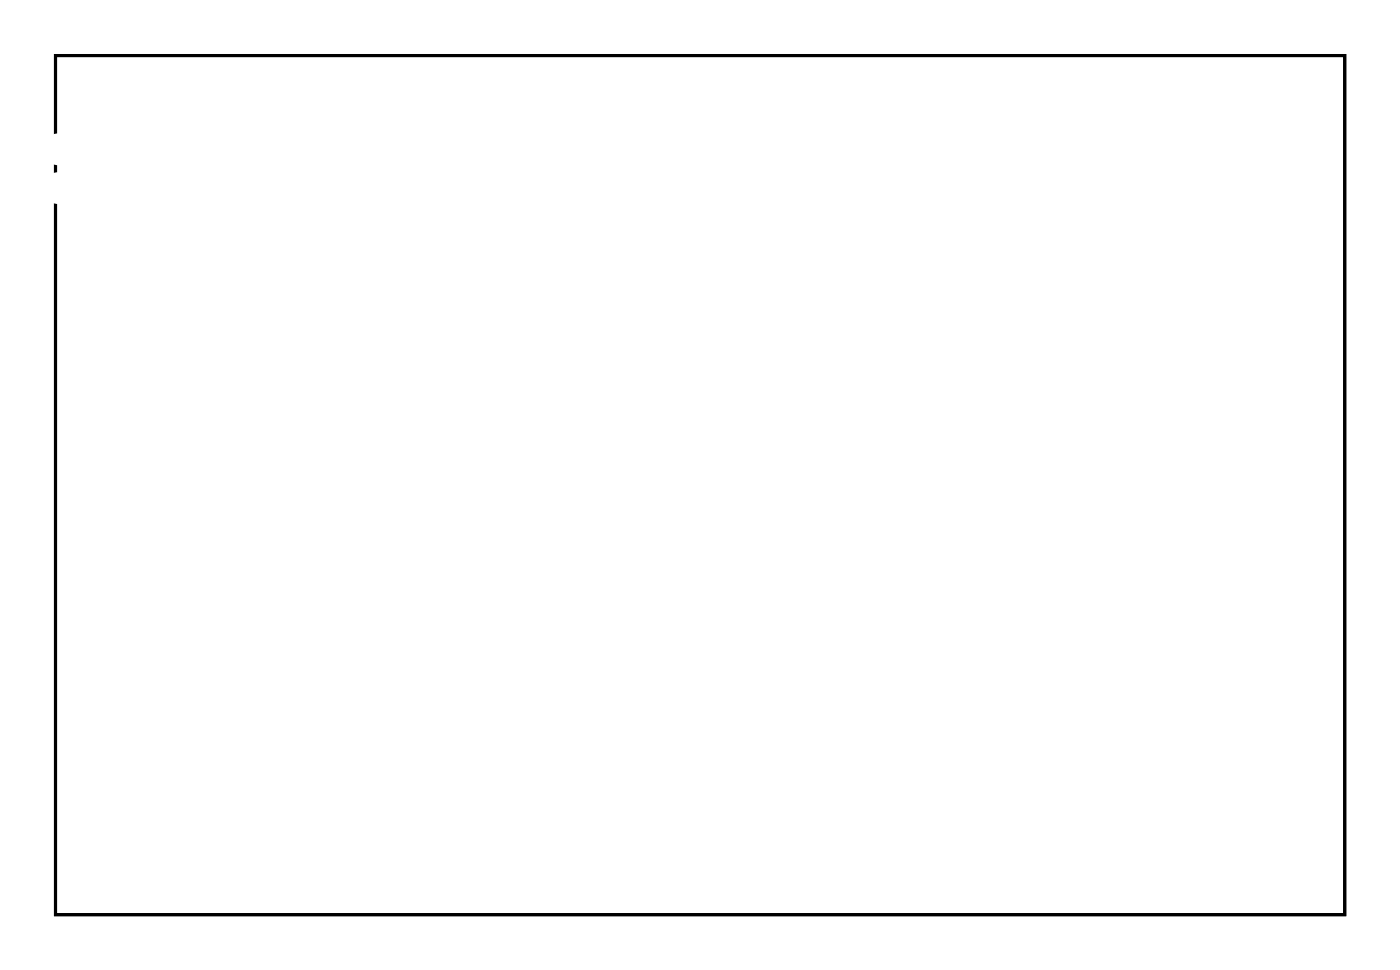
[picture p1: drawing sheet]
<svg xmlns="http://www.w3.org/2000/svg" width="92mm" height="63mm" viewBox="0 0 92 63" stroke-linecap="round" stroke-linejoin="round" font-family="sans-serif">
<path d="M3.6 3.6h84.5v56.3h-84.5z" fill="none" stroke="#000" stroke-width=".2"/>
<path d="M3.6 3.6v56.3h84.5v-56.3zM3.6 3.6h84.5v56.3h-84.5z" fill="#000"/>
<circle cx="34.3" cy="12.3" r=".74" fill="#fff"/>
<circle cx="34.3" cy="12.3" r=".74" fill="none" stroke="#fff" stroke-width=".61" stroke-linecap="butt"/>
<circle cx="31.8" cy="12.3" r=".74" fill="#fff"/>
<circle cx="31.8" cy="12.3" r=".74" fill="none" stroke="#fff" stroke-width=".61" stroke-linecap="butt"/>
<circle cx="29.2" cy="12.3" r=".74" fill="#fff"/>
<circle cx="29.2" cy="12.3" r=".74" fill="none" stroke="#fff" stroke-width=".61" stroke-linecap="butt"/>
<circle cx="26.7" cy="12.3" r=".74" fill="#fff"/>
<circle cx="26.7" cy="12.3" r=".74" fill="none" stroke="#fff" stroke-width=".61" stroke-linecap="butt"/>
<circle cx="24.1" cy="12.3" r=".74" fill="#fff"/>
<circle cx="24.1" cy="12.3" r=".74" fill="none" stroke="#fff" stroke-width=".61" stroke-linecap="butt"/>
<circle cx="21.6" cy="12.3" r=".74" fill="#fff"/>
<circle cx="21.6" cy="12.3" r=".74" fill="none" stroke="#fff" stroke-width=".61" stroke-linecap="butt"/>
<circle cx="19.1" cy="12.3" r=".74" fill="#fff"/>
<circle cx="19.1" cy="12.3" r=".74" fill="none" stroke="#fff" stroke-width=".61" stroke-linecap="butt"/>
<circle cx="16.5" cy="12.3" r=".74" fill="#fff"/>
<circle cx="16.5" cy="12.3" r=".74" fill="none" stroke="#fff" stroke-width=".61" stroke-linecap="butt"/>
<circle cx="14" cy="12.3" r=".74" fill="#fff"/>
<circle cx="14" cy="12.3" r=".74" fill="none" stroke="#fff" stroke-width=".61" stroke-linecap="butt"/>
<circle cx="11.4" cy="12.3" r=".74" fill="#fff"/>
<circle cx="11.4" cy="12.3" r=".74" fill="none" stroke="#fff" stroke-width=".61" stroke-linecap="butt"/>
<circle cx="8.9" cy="12.3" r=".74" fill="#fff"/>
<circle cx="8.9" cy="12.3" r=".74" fill="none" stroke="#fff" stroke-width=".61" stroke-linecap="butt"/>
<circle cx="6.4" cy="12.3" r=".74" fill="#fff"/>
<circle cx="6.4" cy="12.3" r=".74" fill="none" stroke="#fff" stroke-width=".61" stroke-linecap="butt"/>
<circle cx="3.8" cy="12.3" r=".74" fill="#fff"/>
<circle cx="3.8" cy="12.3" r=".74" fill="none" stroke="#fff" stroke-width=".61" stroke-linecap="butt"/>
<circle cx="1.3" cy="12.3" r=".74" fill="#fff"/>
<circle cx="1.3" cy="12.3" r=".74" fill="none" stroke="#fff" stroke-width=".61" stroke-linecap="butt"/>
<circle cx="1.3" cy="9.8" r=".74" fill="#fff"/>
<circle cx="1.3" cy="9.8" r=".74" fill="none" stroke="#fff" stroke-width=".61" stroke-linecap="butt"/>
<circle cx="3.8" cy="9.8" r=".74" fill="#fff"/>
<circle cx="3.8" cy="9.8" r=".74" fill="none" stroke="#fff" stroke-width=".61" stroke-linecap="butt"/>
<circle cx="6.4" cy="9.8" r=".74" fill="#fff"/>
<circle cx="6.4" cy="9.8" r=".74" fill="none" stroke="#fff" stroke-width=".61" stroke-linecap="butt"/>
<circle cx="8.9" cy="9.8" r=".74" fill="#fff"/>
<circle cx="8.9" cy="9.8" r=".74" fill="none" stroke="#fff" stroke-width=".61" stroke-linecap="butt"/>
<circle cx="11.4" cy="9.8" r=".74" fill="#fff"/>
<circle cx="11.4" cy="9.8" r=".74" fill="none" stroke="#fff" stroke-width=".61" stroke-linecap="butt"/>
<circle cx="14" cy="9.8" r=".74" fill="#fff"/>
<circle cx="14" cy="9.8" r=".74" fill="none" stroke="#fff" stroke-width=".61" stroke-linecap="butt"/>
<circle cx="16.5" cy="9.8" r=".74" fill="#fff"/>
<circle cx="16.5" cy="9.8" r=".74" fill="none" stroke="#fff" stroke-width=".61" stroke-linecap="butt"/>
<circle cx="19.1" cy="9.8" r=".74" fill="#fff"/>
<circle cx="19.1" cy="9.8" r=".74" fill="none" stroke="#fff" stroke-width=".61" stroke-linecap="butt"/>
<circle cx="21.6" cy="9.8" r=".74" fill="#fff"/>
<circle cx="21.6" cy="9.8" r=".74" fill="none" stroke="#fff" stroke-width=".61" stroke-linecap="butt"/>
<circle cx="24.1" cy="9.8" r=".74" fill="#fff"/>
<circle cx="24.1" cy="9.8" r=".74" fill="none" stroke="#fff" stroke-width=".61" stroke-linecap="butt"/>
<circle cx="26.7" cy="9.8" r=".74" fill="#fff"/>
<circle cx="26.7" cy="9.8" r=".74" fill="none" stroke="#fff" stroke-width=".61" stroke-linecap="butt"/>
<circle cx="29.2" cy="9.8" r=".74" fill="#fff"/>
<circle cx="29.2" cy="9.8" r=".74" fill="none" stroke="#fff" stroke-width=".61" stroke-linecap="butt"/>
<circle cx="31.8" cy="9.8" r=".74" fill="#fff"/>
<circle cx="31.8" cy="9.8" r=".74" fill="none" stroke="#fff" stroke-width=".61" stroke-linecap="butt"/>
<circle cx="34.3" cy="9.8" r=".74" fill="#fff"/>
<circle cx="34.3" cy="9.8" r=".74" fill="none" stroke="#fff" stroke-width=".61" stroke-linecap="butt"/>
<circle cx="34.3" cy="45.3" r=".76" fill="#fff"/>
<circle cx="34.3" cy="45.3" r=".76" fill="none" stroke="#fff" stroke-width=".67" stroke-linecap="butt"/>
<circle cx="39.4" cy="45.3" r=".76" fill="#fff"/>
<circle cx="39.4" cy="45.3" r=".76" fill="none" stroke="#fff" stroke-width=".67" stroke-linecap="butt"/>
<circle cx="36.8" cy="47.9" r=".76" fill="#fff"/>
<circle cx="36.8" cy="47.9" r=".76" fill="none" stroke="#fff" stroke-width=".67" stroke-linecap="butt"/>
<circle cx="36.8" cy="42.8" r=".76" fill="#fff"/>
<circle cx="36.8" cy="42.8" r=".76" fill="none" stroke="#fff" stroke-width=".67" stroke-linecap="butt"/>
<circle cx="41.9" cy="12.3" r=".74" fill="#fff"/>
<circle cx="41.9" cy="12.3" r=".74" fill="none" stroke="#fff" stroke-width=".76" stroke-linecap="butt"/>
<circle cx="44.5" cy="12.3" r=".74" fill="#fff"/>
<circle cx="44.5" cy="12.3" r=".74" fill="none" stroke="#fff" stroke-width=".76" stroke-linecap="butt"/>
<circle cx="47" cy="12.3" r=".74" fill="#fff"/>
<circle cx="47" cy="12.3" r=".74" fill="none" stroke="#fff" stroke-width=".76" stroke-linecap="butt"/>
<circle cx="49.5" cy="12.3" r=".74" fill="#fff"/>
<circle cx="49.5" cy="12.3" r=".74" fill="none" stroke="#fff" stroke-width=".76" stroke-linecap="butt"/>
<circle cx="69.9" cy="40.3" r=".76" fill="#fff"/>
<circle cx="69.9" cy="40.3" r=".76" fill="none" stroke="#fff" stroke-width=".67" stroke-linecap="butt"/>
<circle cx="74.9" cy="40.3" r=".76" fill="#fff"/>
<circle cx="74.9" cy="40.3" r=".76" fill="none" stroke="#fff" stroke-width=".67" stroke-linecap="butt"/>
<circle cx="72.4" cy="42.8" r=".76" fill="#fff"/>
<circle cx="72.4" cy="42.8" r=".76" fill="none" stroke="#fff" stroke-width=".67" stroke-linecap="butt"/>
<circle cx="72.4" cy="37.7" r=".76" fill="#fff"/>
<circle cx="72.4" cy="37.7" r=".76" fill="none" stroke="#fff" stroke-width=".67" stroke-linecap="butt"/>
<circle cx="69.9" cy="14.9" r=".76" fill="#fff"/>
<circle cx="69.9" cy="14.9" r=".76" fill="none" stroke="#fff" stroke-width=".67" stroke-linecap="butt"/>
<circle cx="74.9" cy="14.9" r=".76" fill="#fff"/>
<circle cx="74.9" cy="14.9" r=".76" fill="none" stroke="#fff" stroke-width=".67" stroke-linecap="butt"/>
<circle cx="72.4" cy="17.4" r=".76" fill="#fff"/>
<circle cx="72.4" cy="17.4" r=".76" fill="none" stroke="#fff" stroke-width=".67" stroke-linecap="butt"/>
<circle cx="72.4" cy="12.3" r=".76" fill="#fff"/>
<circle cx="72.4" cy="12.3" r=".76" fill="none" stroke="#fff" stroke-width=".67" stroke-linecap="butt"/>
<circle cx="69.9" cy="14.9" r=".76" fill="#fff"/>
<circle cx="69.9" cy="14.9" r=".76" fill="none" stroke="#fff" stroke-width=".67" stroke-linecap="butt"/>
<circle cx="74.9" cy="14.9" r=".76" fill="#fff"/>
<circle cx="74.9" cy="14.9" r=".76" fill="none" stroke="#fff" stroke-width=".67" stroke-linecap="butt"/>
<circle cx="72.4" cy="17.4" r=".76" fill="#fff"/>
<circle cx="72.4" cy="17.4" r=".76" fill="none" stroke="#fff" stroke-width=".67" stroke-linecap="butt"/>
<circle cx="72.4" cy="12.3" r=".76" fill="#fff"/>
<circle cx="72.4" cy="12.3" r=".76" fill="none" stroke="#fff" stroke-width=".67" stroke-linecap="butt"/>
</svg>
